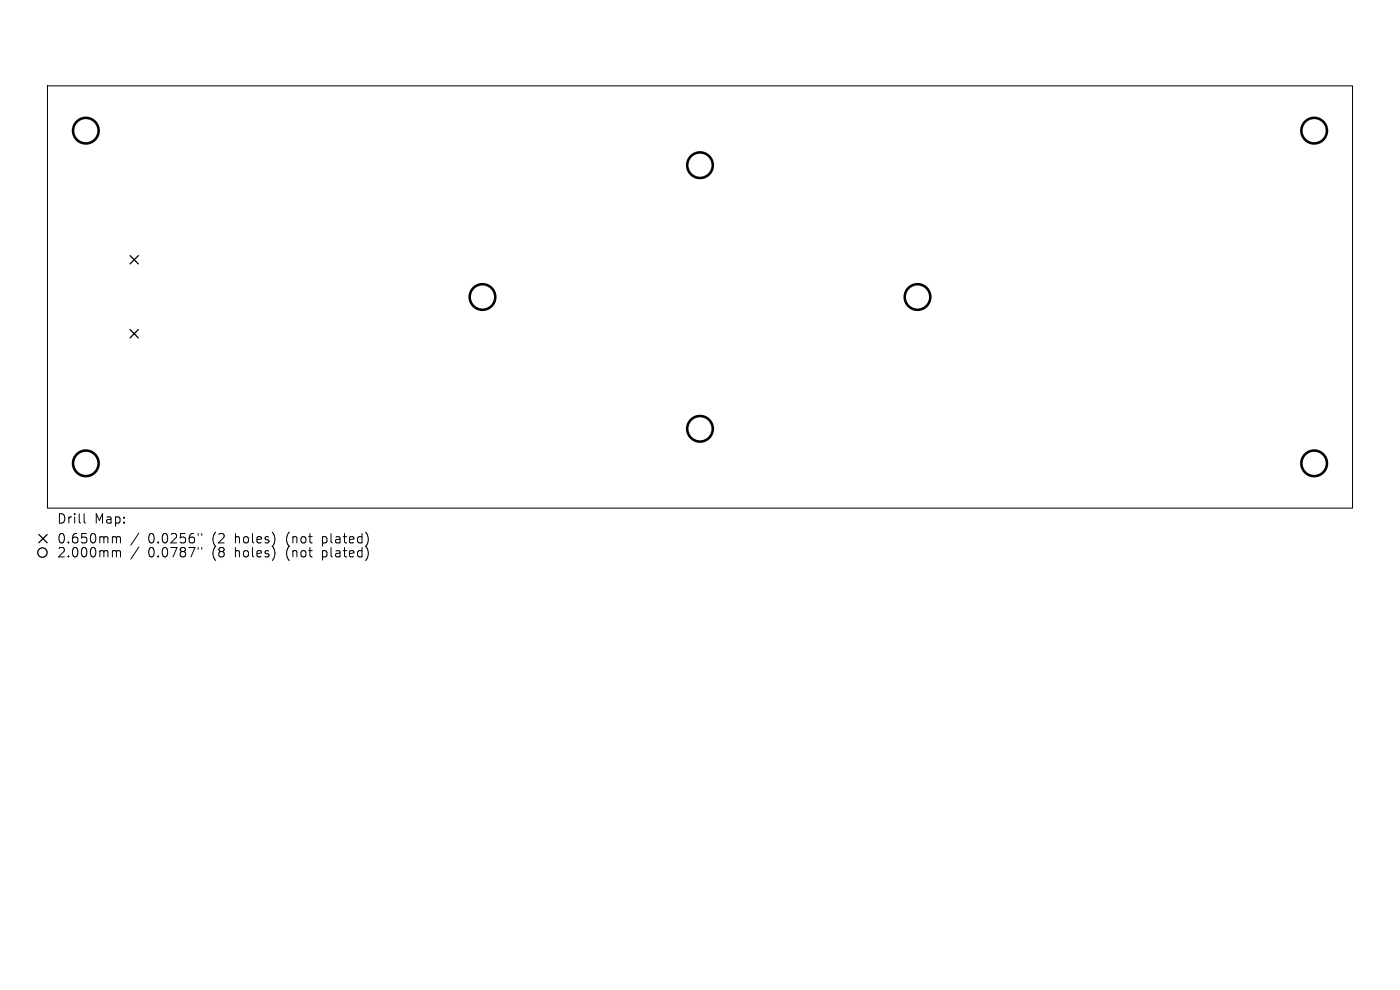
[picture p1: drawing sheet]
<svg xmlns="http://www.w3.org/2000/svg" width="297mm" height="210mm" viewBox="0 0 297 210" stroke-linecap="round" stroke-linejoin="round" font-family="sans-serif">
<defs><g id="words">
<g font-size="2.8">
<text x="12" y="111.4">Drill</text>
<text x="20" y="111.4">Map:</text>
<text x="12" y="115.6">0.650mm</text>
<text x="12" y="118.5">2.000mm</text>
<text x="31.4" y="115.6">0.0256&quot;</text>
<text x="31.4" y="118.5">0.0787&quot;</text>
<text x="45.2" y="115.6">(2</text>
<text x="45.2" y="118.5">(8</text>
<text x="50.1" y="115.6">holes)</text>
<text x="50.1" y="118.5">holes)</text>
<text x="61.2" y="115.6">(not</text>
<text x="61.2" y="118.5">(not</text>
<text x="69" y="115.6">plated)</text>
<text x="69" y="118.5">plated)</text>
</g>
</g></defs>
<g fill="none" stroke="#000" stroke-width=".21">
<path d="M10.1 18.2h276.8v89.6h-276.8zM17.8 109v1.7l.3 .3M24.1 113.8l.5 .1 .1 .2M24.1 116.8l.5 .1 .1 .2M24.7 114.1l.3-.3 .5 .1 .1 1.3M24.7 114.1v1.1M24.7 117.1v1M24.7 117.1l.3-.3 .5 .1 .1 1.2M29.5 113.1l-1.7 2.5M29.5 116l-1.7 2.6M42 113.2v.4M42 116.1v.4"/>
<path d="M42.8 113.2v.4M42.8 116.1v.4"/>
</g>
<g fill="none" stroke="#000" stroke-width=".27">
<path d="M27.6 54.2l1.8 1.8M29.4 54.2l-1.8 1.8M27.6 69.9l1.8 1.8M29.4 69.9l-1.8 1.8M8.2 113.4l1.8 1.7M10 113.4l-1.8 1.7"/>
<circle cx="9" cy="117.2" r="1"/>
</g>
<g fill="none" stroke="#000" stroke-width=".54">
<circle cx="18.2" cy="27.7" r="2.71"/>
<circle cx="148.5" cy="35" r="2.71"/>
<circle cx="278.8" cy="27.7" r="2.71"/>
<circle cx="102.4" cy="63" r="2.71"/>
<circle cx="194.6" cy="63" r="2.71"/>
<circle cx="18.2" cy="98.3" r="2.71"/>
<circle cx="148.5" cy="91" r="2.71"/>
<circle cx="278.8" cy="98.3" r="2.71"/>
</g>
<use href="#words"/>
</svg>
